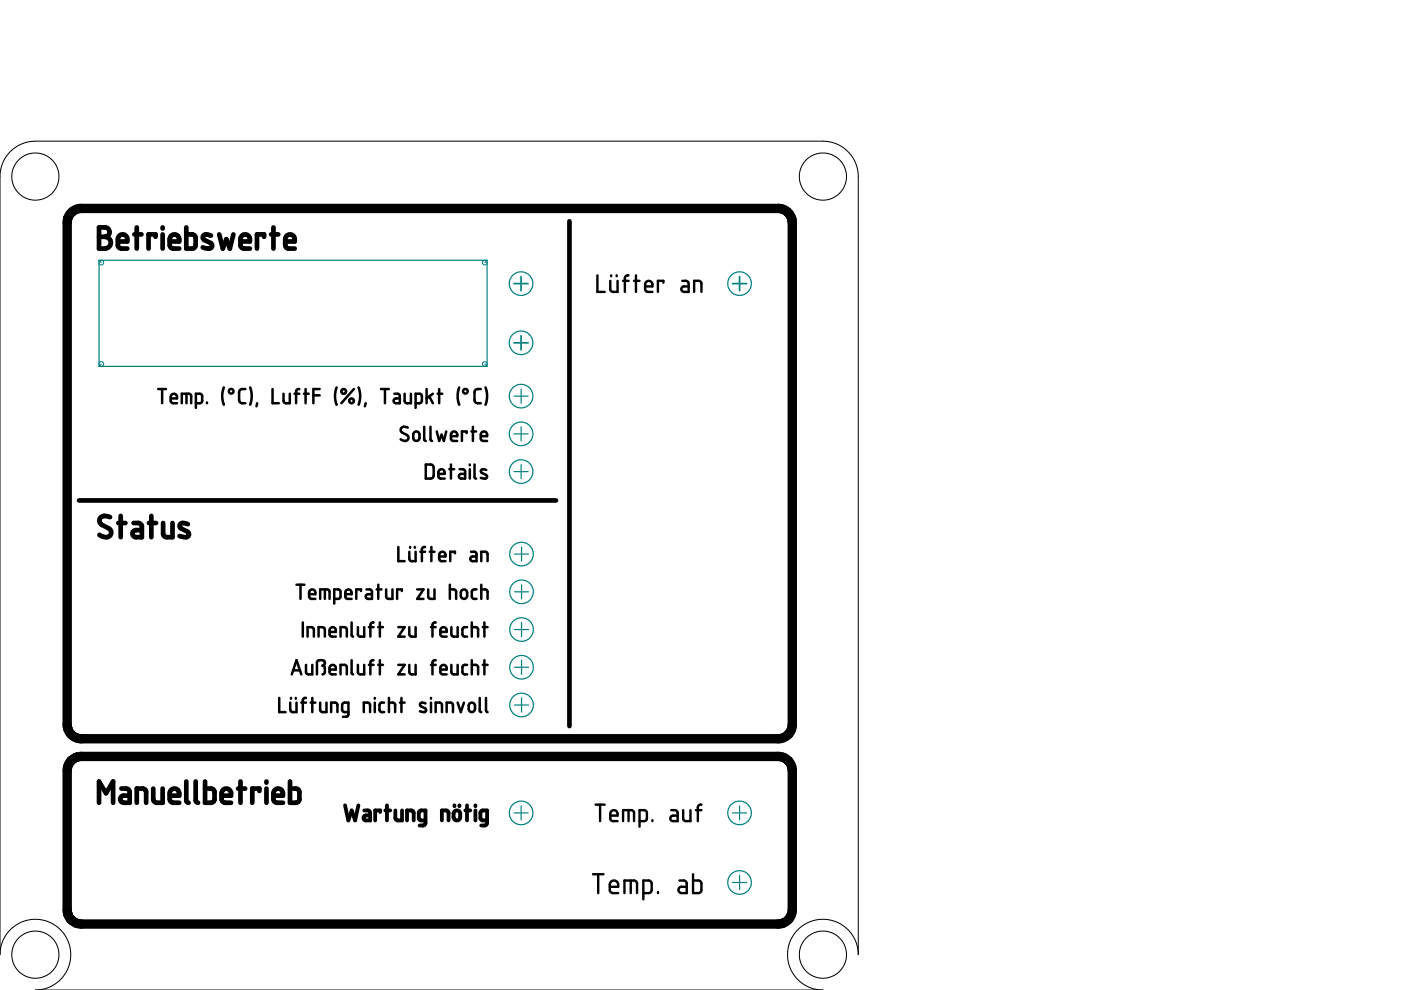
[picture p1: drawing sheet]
<svg xmlns="http://www.w3.org/2000/svg" width="297mm" height="210mm" viewBox="0 0 297 210" stroke-linecap="round" stroke-linejoin="round" font-family="sans-serif">
<g fill="none" stroke="#000" stroke-width=".21">
<path d="M2.2 32.1l1.3-1 1.2-.6 1.1-.4 1.6-.2h167.2l1.4 .2 1.3 .4 1.1 .5 1.1 .9 1 1.1 .7 1.2 .6 1.5 .2 1.4v165.3l-.2-1.4-.4-1.4-.9-1.6-1-1.1-1.1-.9-1.4-.7-1-.2-1.7-.2-1.4 .2-1.3 .4-1.5 .8-1.1 1-.8 1-.7 1.2-.4 1.5-.1 1.4 .1 1.6 .4 1.3 .9 1.5 1 1.2 1.2 .9 1.2 .5 1.3 .4 1.4 .1h-167l1.7-.2 1.3-.4 1.4-.8 1.1-1 .9-1.2 .7-1.3 .3-1.5 .1-1.2-.2-1.5-.4-1.3-.8-1.5-1-1.1-1-.7-1.2-.7-1.5-.5-1.5-.1-1.5 .2-1.5 .5-1.3 .7-1.2 1.1-.8 1.1-.6 1.2-.4 1.5-.1 1.2v-165.4l.2-1.5 .5-1.1 .7-1.3z"/>
<circle cx="7.5" cy="37.4" r="5"/>
<circle cx="174.5" cy="37.4" r="5"/>
<circle cx="7.5" cy="202.4" r="5"/>
<circle cx="174.5" cy="202.4" r="5"/>
</g>
<g fill="none" stroke="#000" stroke-width=".99">
<path d="M21 48.2l1.6 .1 .6 .5v.5l-.1 .5-.9 .4 .9 .3 .4 .7-.1 .8-.6 .6-1.8 .1zM21 50.2h1.2M25 51.2h2l-.1-.9-.4-.5-.7-.1-.6 .4-.2 .4v1.6l.5 .6h1.5M28.5 49.7h1.5M29 48.2v4.5M33 50.2v-.5h-1.5v3M34.5 48.2v.3M34.5 49.7v3M36 51.2h2v-.8l-.5-.6-.7-.1-.6 .4-.2 .5v1.4l.2 .4 .3 .3h1.5M39.5 48.2v4.5l1.6-.1 .4-.5-.1-2-.5-.4h-1.4M44.7 50l-1.3-.3-.3 .3-.1 .4 .3 .5 1.6 .8 .1 .3-.1 .5-.5 .2-1.4-.2M46.5 49.7l.7 3 .8-2 .7 2 .8-3"/>
<path d="M51 51.2h2l-.1-.8-.4-.6-.7-.1-.6 .4-.2 .4v1.6l.2 .4 .3 .2h1.5M56 50.2v-.5h-1.5v3M57.5 49.7h1.5M58 48.2v4.5M60.5 51.2h2l-.1-.9-.4-.5-.7-.1-.6 .3-.2 .7v1.4l.5 .6h1.5M120.7 46.9v107M16.8 106.1h101.1M23.3 109.6l-.8-.2h-.7l-.5 .4-.2 .7 .4 .7 1.9 1.1 .2 .5-.2 .6-.5 .4-.5 .1-1.3-.5M25.1 110.9h1.5M25.6 109.4v4.5M28.3 110.9h1.3l.3 .2 .2 .4v2.4h-1.4l-.3-.2-.3-.4 .2-.7 .4-.2h1.4M31.6 110.9h1.5"/>
<path d="M32.1 109.4v4.5M34.6 110.9v2.4l.2 .4 .4 .2h1.4v-3M39.8 111.1l-1.3-.2-.3 .2-.1 .5 .3 .5 1.5 .7 .2 .4-.1 .4-.5 .3-1.4-.3M21 170.2v-4.5l1.5 2.5 1.5-2.5v4.5M25.7 167.2h1.2l.5 .4 .1 2.6h-1.3l-.5-.2-.2-.6 .4-.6 1.6-.1M29 170.2v-3h1.4l.5 .4 .1 2.6M32.5 167.2v2.4l.2 .4 .5 .2h1.3v-3M36 168.7h2v-.8l-.4-.5-.7-.2-.8 .5-.1 .4v1.4l.2 .4 .3 .3h1.5M39.5 165.7v4.1l.1 .3 .4 .1M41.5 165.7v4.1l.2 .3 .3 .1M43.5 165.7v4.5l1.6-.1 .4-.6-.1-1.9-.5-.4h-1.4M47 168.7h2v-.8l-.4-.5-.7-.2-.7 .4-.2 .5v1.5l.2 .4 .3 .2h1.5"/>
<path d="M50.5 167.2h1.5M51 165.7v4.5M55 167.7v-.5h-1.5v3M56.5 165.7v.2M56.5 167.2v3M58 168.7h2l-.1-.8-.3-.5-.7-.2-.7 .4-.2 .5v1.4l.1 .4 .4 .3h1.5M61.5 165.7v4.5h1.5l.5-.6-.1-2-.5-.4h-1.4"/>
</g>
<g fill="none" stroke="#000" stroke-width=".51">
<path d="M126.7 58.4v3.5h1.5M129.4 59.5v1.9l.2 .3 .3 .2h1v-2.4M129.6 58.4v.2M130.7 58.4v.2M132.1 59.5h1.2M133.3 58.4h-.5l-.3 .4v3.1M134.4 59.5h1.2M134.8 58.4v3.5M140.7 59.9v-.4h-1.2v2.4M144.7 59.5l.9 .1 .4 .4v1.9l-1.3-.1-.3-.4 .3-.6 1.3-.1M136.8 60.7h1.5v-.6l-.3-.4-.5-.2-.5 .3-.2 .4v1.2l.4 .5h1.1M147.2 61.9v-2.4h1l.4 .3 .1 2.1"/>
<path d="M126.3 170.6h1.9M127.2 170.6v3.5M129.4 172.9h1.5v-.6l-.3-.4-.5-.1-.5 .2-.2 .4v1.3l.4 .4h1.1M132.1 174.1v-2.3l2.1 .1 .2 .3v1.9M133.3 171.8v2.3M135.6 174.1h1.1l.4-.3 .1-1.5-.3-.4-1.3-.1v3.5M138.3 173.9v.2M142.3 171.8h1.1l.3 .5v1.8l-1.3-.1-.3-.4 .2-.5 .4-.2h1M144.8 171.8v1.9l.5 .4h1.1v-2.3M147.6 171.8h1.1M148.7 170.6l-.5 .1-.2 .4v3M125.7 185.4h2.3"/>
<path d="M126.8 185.4v4M129.3 188h1.8l-.1-.7-.4-.5-.6-.1-.5 .3-.2 .5v1.3l.4 .5 1.4 .1M132.4 189.4v-2.7h2.1l.4 .2 .2 .4v2.1M133.7 186.7v2.7M136.4 189.4h1.2l.5-.5 .1-1.6-.4-.6h-1.4v4M139.5 189.1v.3M144.1 186.7h1l.4 .3 .1 2.4h-1.2l-.3-.2-.3-.5 .3-.5 1.5-.2M146.9 185.4v4l1.4-.1 .4-.5-.1-1.8-.4-.3h-1.3"/>
<circle cx="49" cy="83" r=".5"/>
<circle cx="98.7" cy="83" r=".5"/>
</g>
<path d="M15 45.1l.7-.5 1.2-.4h148.4l.7 .2 .7 .3 1 1.2 .3 1.1v106.8l-.3 1-.3 .7-1.1 .8-1 .3h-148.3l-1.4-.5-.9-.9-.5-1.3v-106.9l.3-1zM15 161.4l.9-.7 1.1-.3h148.6l1 .4 .6 .6 .6 .9 .2 .9-.1 30.4-.3 .9-.8 .8-.7 .4-1 .2h-148.4l-1-.4-.6-.5-.6-.8-.3-1.1v-29.9l.2-.8z" fill="none" stroke="#000" stroke-width="2"/>
<g fill="none" stroke="#008080" stroke-width=".25">
<path d="M21 55.2h82.3v22.5h-82.3zM109 84h3M109 92h3M109 100h3M110.5 82.5v3M110.5 90.5v3M110.5 98.5v3M109.1 117.5h3M110.6 116v3M109.1 125.5h3M109.1 133.5h3M110.6 124v3"/>
<path d="M110.6 132v3M110.6 140v3M109.1 141.5h3M109.1 149.5h3M110.6 148v3M109 172.4h3M110.5 170.9v3M155.3 172.4h3M156.8 170.9v3M155.3 187.1h3M156.8 185.6v3"/>
<circle cx="110.5" cy="60.1" r="2.5"/>
<circle cx="110.5" cy="72.7" r="2.5"/>
<circle cx="156.8" cy="60.1" r="2.5"/>
<circle cx="110.5" cy="84" r="2.5"/>
<circle cx="110.5" cy="92" r="2.5"/>
<circle cx="110.5" cy="100" r="2.5"/>
<circle cx="110.6" cy="117.5" r="2.5"/>
<circle cx="110.6" cy="133.5" r="2.5"/>
<circle cx="110.6" cy="125.5" r="2.5"/>
<circle cx="110.6" cy="141.5" r="2.5"/>
<circle cx="110.6" cy="149.5" r="2.5"/>
<circle cx="110.5" cy="172.4" r="2.5"/>
<circle cx="156.8" cy="172.4" r="2.5"/>
<circle cx="156.8" cy="187.1" r="2.5"/>
</g>
<g fill="none" stroke="#008080" stroke-width=".21">
<path d="M21 55.2l.5 .5M103.3 55.2l-.5 .5M21.5 77.2l-.5 .5M102.8 77.2l.5 .5"/>
<circle cx="21.5" cy="55.7" r=".51"/>
<circle cx="102.8" cy="55.7" r=".5"/>
<circle cx="21.5" cy="77.2" r=".51"/>
<circle cx="102.8" cy="77.2" r=".5"/>
</g>
<path d="M110.5 58.6v3M156.8 58.6v3M109 60.1h3M109 72.7h3M110.5 71.2v3M155.3 60.1h3" fill="none" stroke="#008080" stroke-width=".36"/>
<g fill="none" stroke="#000" stroke-width=".8">
<path d="M73.2 170.8l.7 3.1 .7-2.1 .7 2.1 .7-3.1M77.2 171.8l.9 .1 .4 .4v1.6h-1.2l-.2-.3 .1-.6 1.3-.1M80.6 172.2v-.4h-1.1v2.1M81.7 171.8h1M82 170.8v3.1M83.8 171.8v1.7l.4 .4h1v-2.1M86.3 173.9v-2.1h1l.4 .3v1.8M90.2 173.9h-1l-.3-.2-.1-1.5 .3-.3 1.1-.1v2.8l-.3 .4h-.9M93.7 173.9v-2.1h1l.3 .2 .1 .3v1.6M96.4 170.8v.1M96.4 172l.6-.2 .6 .6v1.1l-.5 .4h-.5l-.4-.4v-1zM97.4 170.8v.1"/>
<path d="M98.7 171.8h1M99 170.8v3.1M100.8 170.8v.1M100.8 171.8v2.1M103.3 173.9h-1l-.4-.2v-1.4l.2-.4 1.2-.1v2.8l-.4 .4h-.9"/>
</g>
<g fill="none" stroke="#000" stroke-width=".53">
<path d="M33.5 82.5h1.7M34.4 82.5v3M36.2 84.5h1.3v-.6l-.2-.3-.5-.1-.5 .2-.1 1.3 .4 .5h.9M38.5 85.5v-2h1.6l.3 .2 .1 1.8M39.5 83.5v2M41.5 85.5h.9l.4-.2 .1-1.4-.3-.4h-1.1v3M43.9 85.3v.2M47.5 82.1l-.4 1.6 .1 1 .3 1.1M52 82.5h-.9l-.4 .6 .1 2.1 .4 .3h.8M53 82.1l.4 1.5-.1 1.2-.3 1M54.5 85.5l-.1 .6M57.8 82.5v3h1.3"/>
<path d="M60.1 83.5v1.6l.2 .3 .3 .1h.8v-2M62.4 83.5h1.1M63.5 82.5h-.5l-.2 .4v2.6M64.5 83.5h.9M64.8 82.5v3M66.4 83.8h1.4M67.8 82.5h-1.4v3M71.4 82.1l-.4 1.5 .1 1.1 .3 1.1M75 82.5l-2.6 3M76 82.1l.4 1.7-.4 2M77.5 85.5l-.1 .6M80.8 82.5h1.6"/>
<path d="M81.6 82.5v3M83.6 83.5h.7l.4 .2 .1 1.8h-.9l-.3-.2-.2-.3 .3-.5h1.1M85.8 83.5v1.6l.5 .4h.8v-2M86.4 90.7l-1-.2-.3 .3-.2 .4 .2 .4 1.4 .9v.7l-.6 .3-1-.3M87.8 91.7l.5-.2 .4 .2 .2 .2v1.2l-.4 .4h-.5l-.3-.4-.1-1zM88.1 85.5h.9l.4-.2 .1-1.4-.3-.3-1.1-.1v3M89.9 90.5v2.7l.4 .3M90.3 98.5h1.2l.4 .4v2l-.3 .5-1.3 .1zM90.4 82.5v3M91 84.1l.8 1.4M91.3 90.5v2.7l.3 .3M91.8 83.5l-1.4 1"/>
<path d="M92.6 91.5l.5 2 .5-1.3 .5 1.3 .5-2M92.8 83.5h1M93.1 82.5v3M95.3 99.5h1M95.6 92.5h1.3l-.2-.8-.5-.2-.5 .3-.1 1.3 .4 .4h.9M95.6 98.5v3M97.4 82.1l-.4 1.6 .1 1.2 .3 .9M97.5 99.5h.7l.3 .2 .1 1.8-1.1-.1-.2-.5 .2-.3 1.1-.1M98.9 91.8v-.3h-1v2M99.6 98.5v.2M99.6 99.5v2M99.9 91.5h1"/>
<path d="M100.3 90.5v3M100.6 98.5v2.7l.3 .3M101.9 92.5h1.4v-.6l-.3-.3-.5-.1-.4 .2-.2 .4v.9l.4 .5h1M101.9 82.5h-.9l-.4 .6 .1 2.1 .4 .3h.8M102.9 82.1l.4 1.5-.1 1.3-.3 .9M103.1 99.7l-.8-.2-.3 .2-.1 .3 .3 .3 1 .5v.5l-.2 .2-1.1-.2M84.5 116v3h1.3M86.8 117v1.5l.1 .3 .3 .2h.9v-2M87 116v.1M87.9 116v.1M89.1 117h1M90.1 116h-.4l-.2 .4v2.6"/>
<path d="M91.1 117h1M91.5 116v3M92.9 100.5h1.4l-.2-.8-.6-.2-.4 .2-.2 .4v1l.4 .4h1M93.1 118h1.3v-.6l-.2-.3-.6-.1-.3 .2-.2 .4v.9l.4 .5h.9M96.5 117.3v-.3h-1v2M99.9 117h.8l.3 .3v1.7l-1.1-.1-.2-.4 .2-.4 1.1-.1M102 119v-2h1l.3 .2 .1 1.8M62.9 124h1.6M63.7 124v3M64.2 132v3M65.2 135v-2h1l.3 .2v1.8M65.5 126h1.4l-.1-.6-.2-.3-.4-.1-.5 .2-.2 1.3 .4 .5h1"/>
<path d="M67.5 135v-2h1l.3 .2 .1 1.8M67.9 127v-2h1.5l.4 .2 .1 1.8M68.9 125v2M69.9 134h1.3v-.6l-.3-.3-.4-.1-.4 .2-.2 .3v1.1l.3 .4h1M70.9 127h.9l.3-.3 .1-1.4-.3-.3h-1v3M72.2 135v-2h1l.3 .2v1.8M73.2 126h1.3v-.5l-.2-.4-.4-.1-.6 .2-.1 1.4 .4 .4h.9M74.5 132v2.7l.4 .3M74.5 140v2.7l.4 .3M75.9 133v1.6l.4 .4h.9v-2M76.5 125.3v-.3h-1v2M77.7 125h.8l.4 .4v1.6l-1.2-.1-.2-.4 .2-.4 1.2-.1"/>
<path d="M78.2 133h1M79.2 132l-.5 .1-.2 .3v2.6M79.2 140l-.5 .1-.2 .3v2.6M79.9 125h1M80.2 124v3M80.2 133h1M80.5 132v3M80.5 140v3M81.9 125v1.6l.4 .4h.9v-2M84.5 133h1.3l-1.3 2h1.3M85.2 125.3v-.3h-1v2M86.8 133v1.5l.1 .3 .3 .2h.9v-2"/>
<path d="M88.5 125h1.3l-1.3 2h1.3M90.8 125v1.6l.4 .4h.9v-2M91.4 133h1M92.4 132l-.5 .1-.2 .4v2.5M92.4 140l-.5 .1-.2 .3v2.6M93.4 134h1.3v-.6l-.2-.3-.5-.1-.5 .2-.1 .4v.9l.3 .5h1M95.4 125h1l.3 .3v1.7M95.4 124v3M95.7 133v1.5l.2 .4 .2 .1h.9v-2M97.9 125.2l.5-.2 .6 .3v1.1l-.3 .5-.4 .1-.5-.4-.1-1.1zM99 133h-.7l-.3 .4 .1 1.3 .3 .3h.6M100 133h.9l.4 .2 .1 1.8"/>
<path d="M100 132v3M100 140v3M101 125h-.7l-.3 .4 .1 1.3 .3 .3h.6M102 125h1l.3 .2 .1 1.8M102 124v3M102.4 133h1M102.7 132v3M102.7 140v3M59.2 148v3h1.3M61.5 149l.1 1.6 .4 .4h.9v-2M61.7 148v.1M61.9 143l1-3 1 3"/>
<path d="M62.1 142.1h1.5M62.7 148v.1M63.9 149h1M64.9 141v1.6l.2 .3 .2 .1h.9v-2M64.9 148h-.4l-.3 .3v2.7M65.9 149h1M66.2 148v3M67.2 143v-2.7l.3-.3h.9l.5 .4-.2 .6-.3 .1 .5 .4v1l-.2 .3-.3 .2M67.9 149v1.6l.4 .4h.9v-2M69.9 142h1.3v-.6l-.3-.3-.4-.1-.4 .2-.2 .3v1.1l.3 .4h1M70.2 151v-2h.9l.4 .2v1.8M72.2 143v-2h.9l.4 .2v1.8"/>
<path d="M73.9 151h-1l-.3-.3-.1-1.3 .2-.3 1.2-.1v2.6l-.3 .3-.9 .1M75.9 141v1.6l.4 .4h.9v-2M77.1 151v-2h.9l.4 .2 .1 1.8M78.2 141h1M79.5 148v.1M79.5 149v2M80.2 141h1M81.4 149h-.6l-.3 .4 .1 1.4 .2 .2h.6M82.5 149h.9l.3 .2 .1 1.8M82.5 148v3M84.5 141h1.3l-1.3 2h1.3M84.8 149h1"/>
<path d="M85.1 148v3M86.8 141v1.5l.2 .4 .3 .1h.8v-2M90.2 149.1l-.8-.1-.4 .4 .2 .3 1.1 .6v.5l-.3 .2-1-.2M91.4 141h1M91.4 148v.1M91.4 149v2M92.4 151v-2h.9l.3 .2 .1 1.8M93.4 142h1.3v-.6l-.2-.3-.5-.1-.5 .2-.1 .4v.9l.3 .5h1M94.7 151v-2h.9l.3 .1 .1 .3v1.6M95.7 141v1.5l.2 .4 .3 .1h.8v-2M97 149l.7 2 .7-2M99 141h-.7l-.3 .4 .1 1.3 .3 .3h.6"/>
<path d="M99.5 149.2l.6-.2 .5 .4 .1 1.1-.5 .4h-.4l-.4-.4zM100 141h.9l.4 .2 .1 1.8M101.7 148v2.7l.3 .3M102.4 141h1M103 148v2.7l.4 .3"/>
<circle cx="72.9" cy="83" r=".5"/>
<circle cx="74.5" cy="85" r=".5"/>
</g>
</svg>
